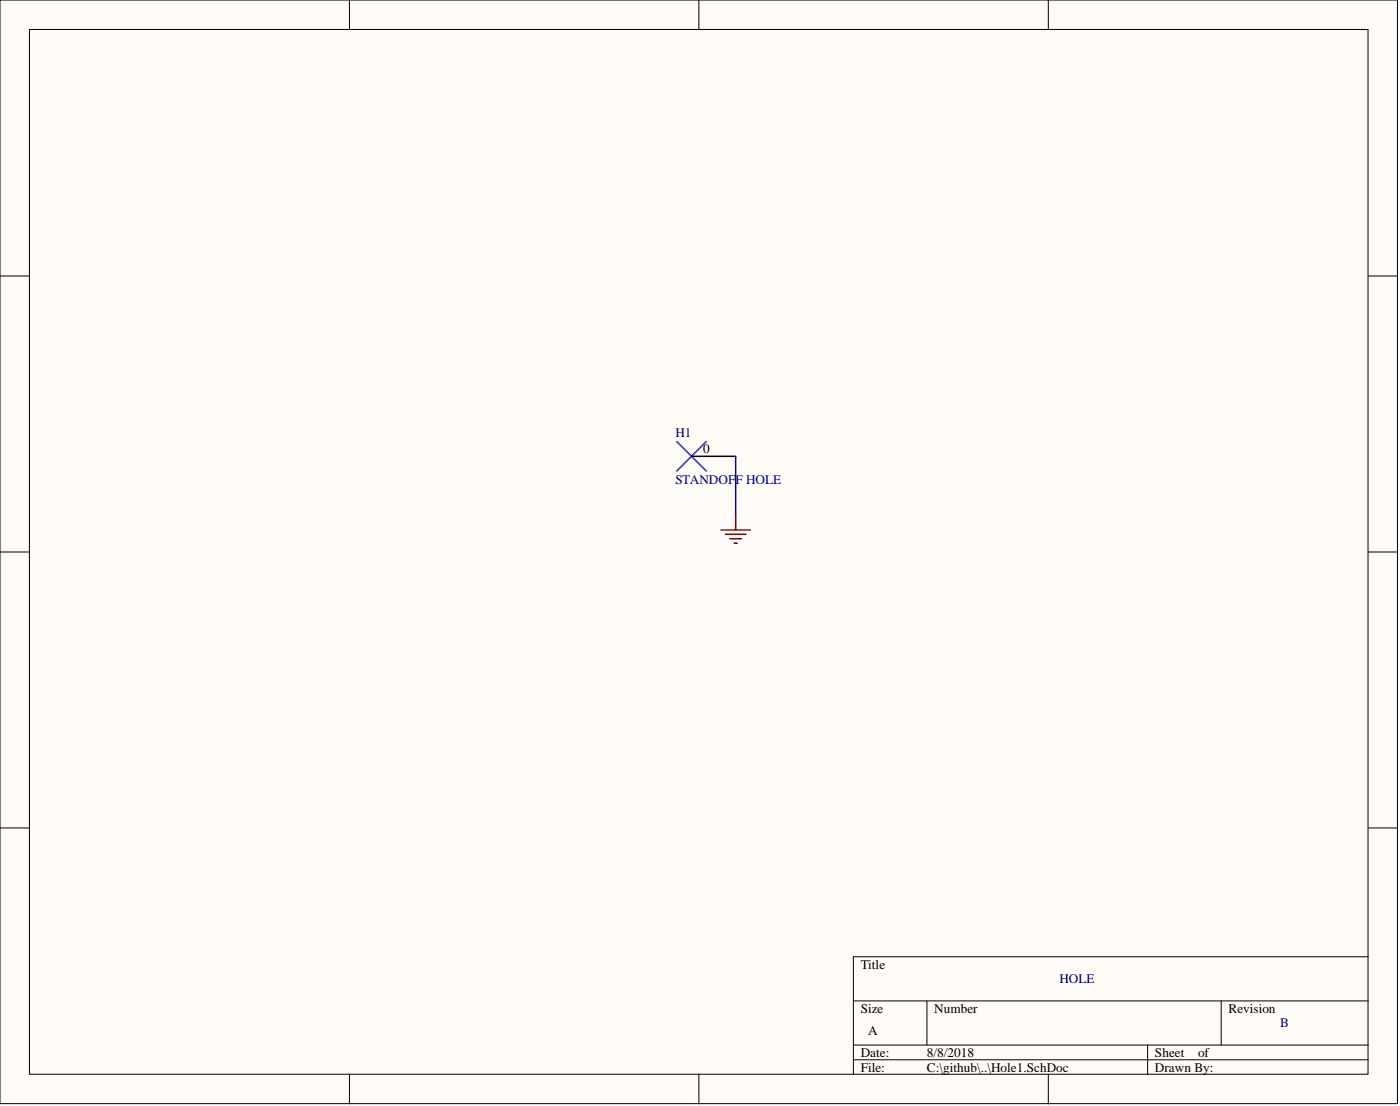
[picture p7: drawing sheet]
<svg xmlns="http://www.w3.org/2000/svg" width="241mm" height="190mm" viewBox="0 0 241 190" stroke-linecap="round" stroke-linejoin="round" font-family="sans-serif">
<defs><g id="words">
<g font-size="2.3" fill="#000080">
<text x="116.4" y="75.3">H1</text>
<text x="116.4" y="83.4">STANDOFF HOLE</text>
<text x="182.6" y="169.4">HOLE</text>
<text x="220.6" y="177">B</text>
</g>
<g font-size="2.3">
<text x="121.2" y="78.1">0</text>
<text x="148.4" y="166.8">Title</text>
<text x="148.4" y="174.4">Size</text>
<text x="149.6" y="178.2">A</text>
<text x="161" y="174.4">Number</text>
<text x="211.7" y="174.4">Revision</text>
<text x="148.4" y="182">Date:</text>
<text x="148.4" y="184.6">File:</text>
<text x="159.8" y="182">8/8/2018</text>
<text x="159.8" y="184.6">C:\github\..\Hole1.SchDoc</text>
<text x="199.1" y="182">Sheet</text>
<text x="199.1" y="184.6">Drawn By:</text>
<text x="206.5" y="182">of</text>
</g>
</g></defs>
<g fill="#fffcf8" stroke="#000" stroke-width=".17">
<path d="M0 0h240.9v190.1h-240.9z"/>
<path d="M5.1 5.1h230.7v179.9h-230.7z"/>
</g>
<g fill="none" stroke="#000" stroke-width=".17">
<path d="M60.2 0v5.1M120.5 0v5.1M180.7 0v5.1M0 47.5h5.1M235.8 47.5h5.1M0 95.1h5.1M235.8 95.1h5.1M0 142.6h5.1M235.8 142.6h5.1M147.1 172.4h88.7M159.8 172.4v7.6M210.5 172.4v7.6"/>
<path d="M235.8 164.8h-88.7v20.3M60.2 185.1v5M120.5 185.1v5M147.1 180h88.7M147.1 182.5h88.7M180.7 185.1v5M197.8 180v5.1"/>
</g>
<path d="M116.7 76.1l5 5M121.7 76.1l-5 5" fill="none" stroke="#00f" stroke-width=".25"/>
<path d="M119.2 78.6h7.6" fill="none" stroke="#000" stroke-width=".25"/>
<path d="M126.8 78.6v10.1" fill="none" stroke="#000080" stroke-width=".25"/>
<path d="M124.3 91.3h5M125 92h3.6M125.8 92.8h2M126.5 93.6h.5M126.8 88.7v2.6" fill="none" stroke="#800000" stroke-width=".25"/>
<use href="#words"/>
</svg>
